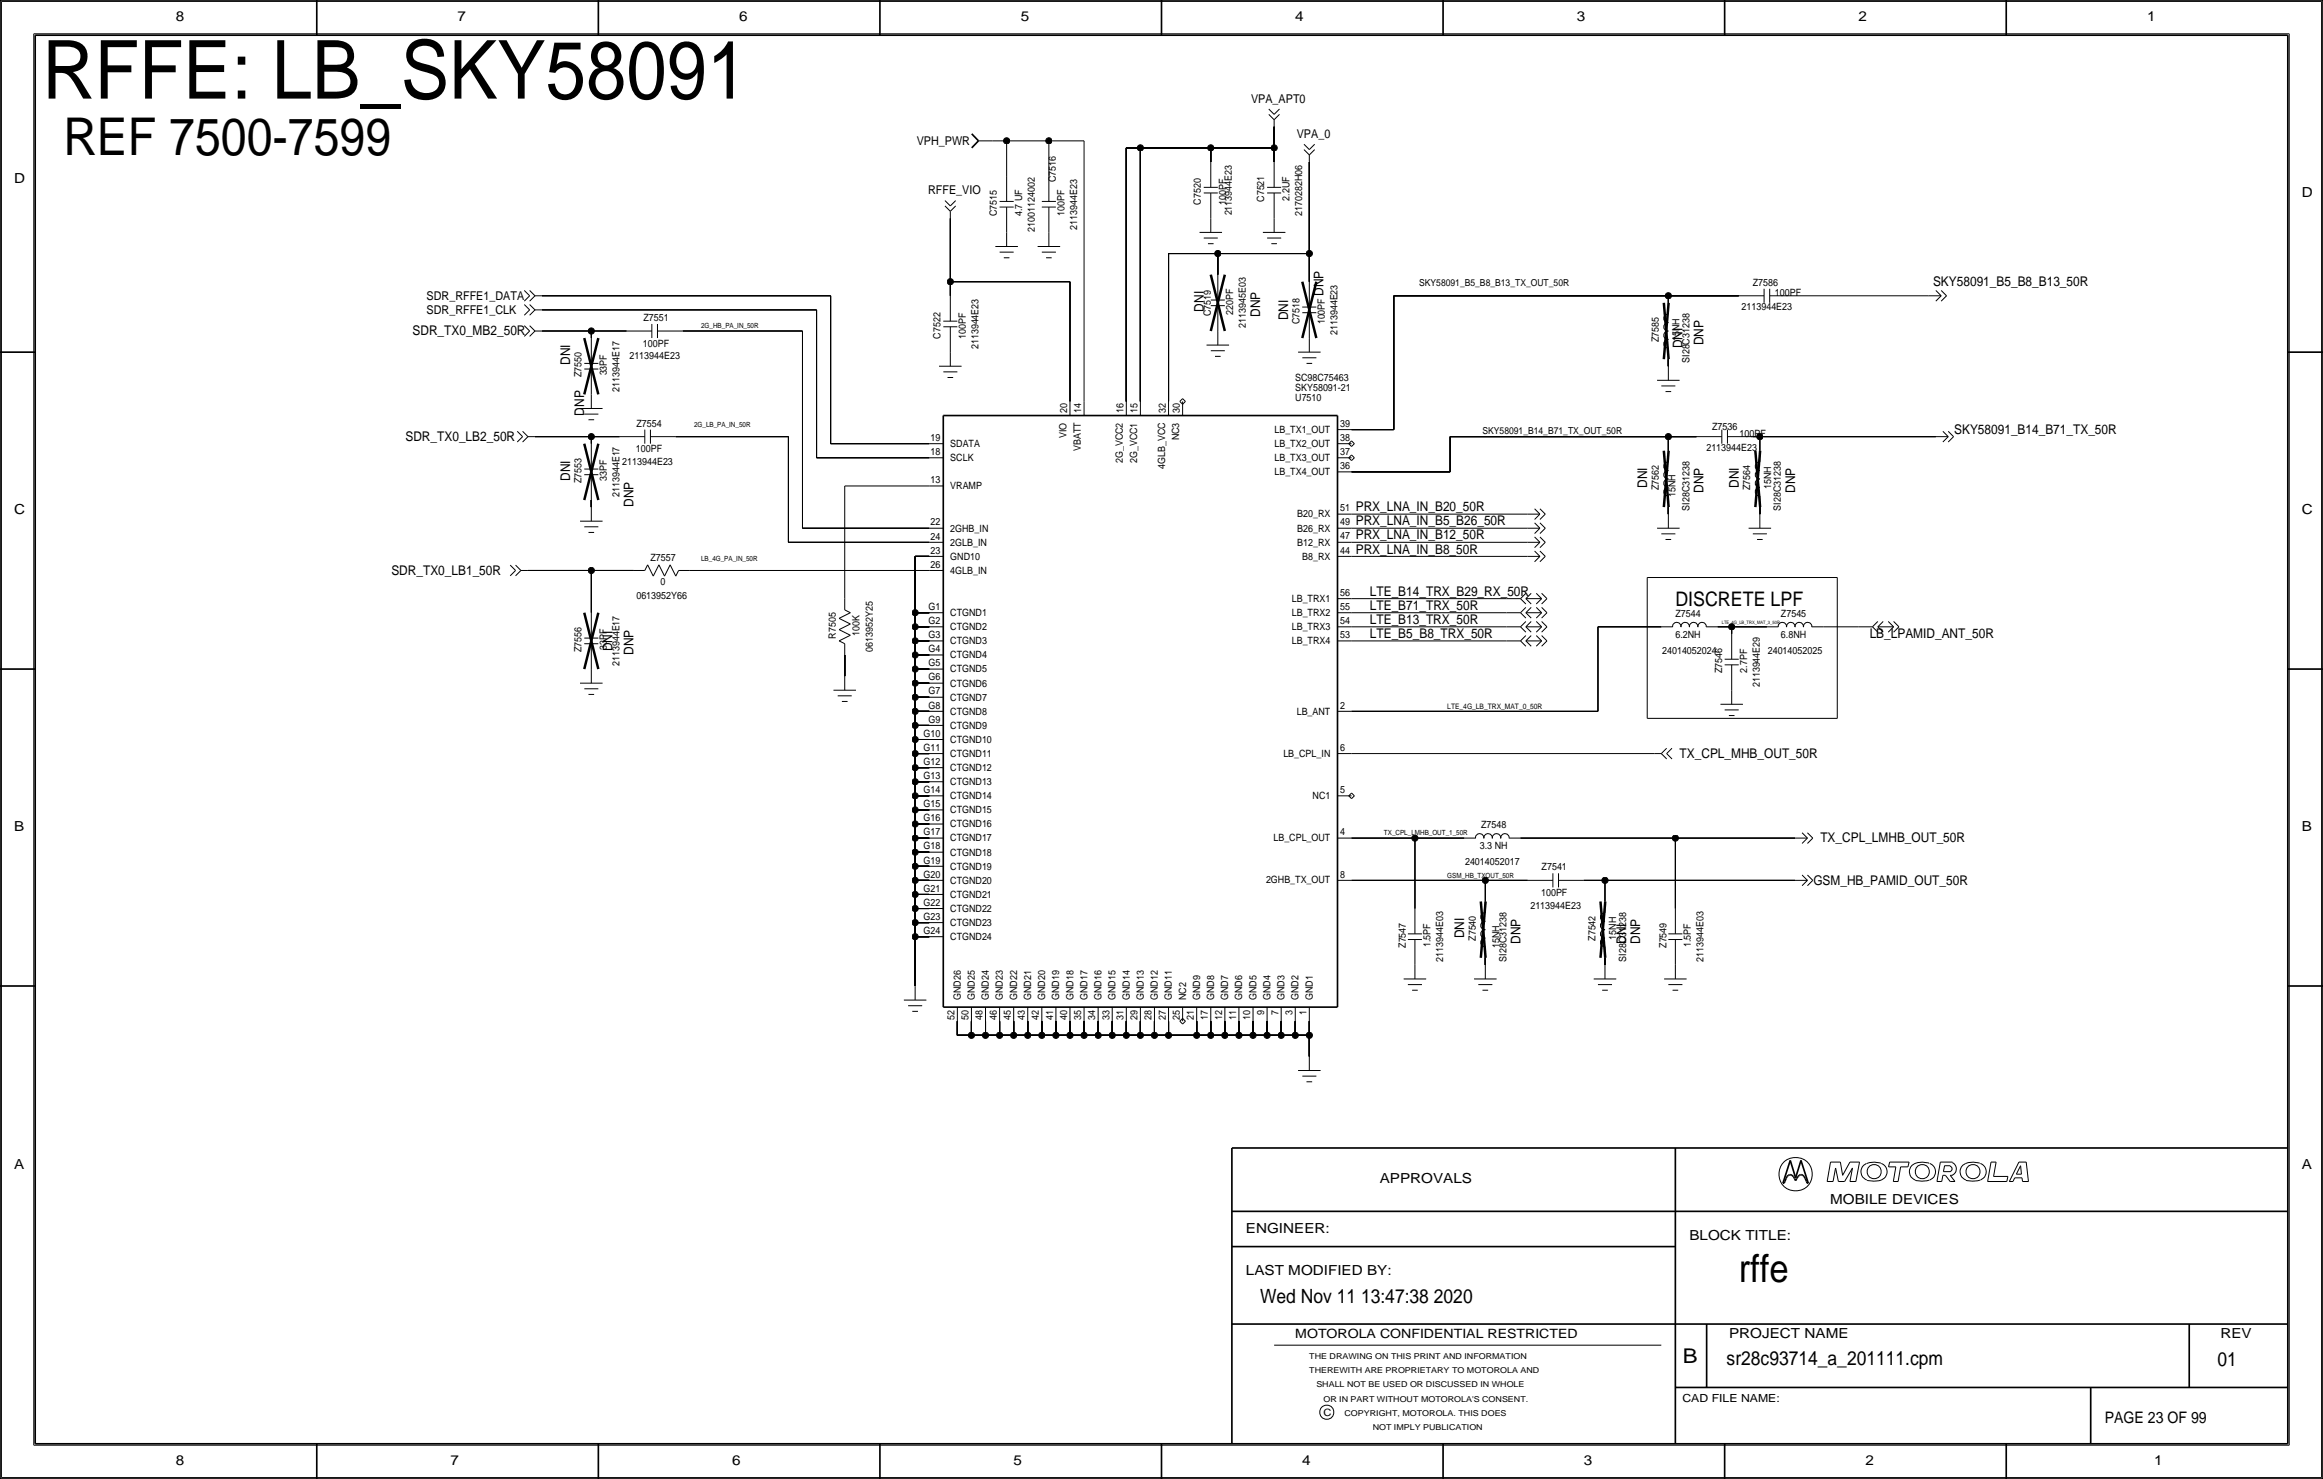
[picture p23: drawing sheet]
<svg xmlns="http://www.w3.org/2000/svg" width="419mm" height="267mm" viewBox="0 0 419 267" stroke-linecap="round" stroke-linejoin="round" font-family="sans-serif">
<defs><g id="words">
<text font-size="14.7" x="7.6" y="17.8">RFFE: LB_SKY58091</text>
<text font-size="9.4" x="11.4" y="27.9">REF 7500-7599</text>
<text font-size="7" x="313.7" y="231.1">rffe</text>
<text font-size="3.7" x="303.6" y="245.7">B</text>
<text font-size="3.6" x="302.3" y="109.2">DISCRETE LPF</text>
<g font-size="3.5">
<text x="227.3" y="234.9">Wed Nov 11 13:47:38 2020</text>
<text x="311.5" y="246.2">sr28c93714_a_201111.cpm</text>
<text x="400" y="246.4">01</text>
</g>
<text font-size="2.9" x="379.7" y="256.5">PAGE 23 OF 99</text>
<g font-size="2.5">
<text x="31.7" y="3.8">8</text>
<text x="82.6" y="3.8">7</text>
<text x="133.3" y="3.8">6</text>
<text x="184.1" y="3.8">5</text>
<text x="233.7" y="3.8">4</text>
<text x="284.5" y="3.8">3</text>
<text x="335.3" y="3.8">2</text>
<text x="387.3" y="3.8">1</text>
<text x="2.5" y="33">D</text>
<text x="415.3" y="35.6">D</text>
<text x="2.5" y="92.7">C</text>
<text x="415.3" y="92.7">C</text>
<text x="2.5" y="149.9">B</text>
<text x="415.3" y="149.9">B</text>
<text x="2.5" y="210.8">A</text>
<text x="248.9" y="213.4">APPROVALS</text>
<text x="415.3" y="210.8">A</text>
<text x="330.2" y="217.2">MOBILE DEVICES</text>
<text x="224.8" y="222.2">ENGINEER:</text>
<text x="304.8" y="223.5">BLOCK TITLE:</text>
<text x="224.8" y="229.9">LAST MODIFIED BY:</text>
<text x="312" y="241.2">PROJECT NAME</text>
<text x="400.6" y="241.3">REV</text>
<text x="31.7" y="264.2">8</text>
<text x="81.3" y="264.2">7</text>
<text x="132.1" y="264.2">6</text>
<text x="182.9" y="264.2">5</text>
<text x="234.9" y="264.2">4</text>
<text x="285.8" y="264.2">3</text>
<text x="336.5" y="264.2">2</text>
<text x="388.6" y="264.2">1</text>
</g>
<g font-size="2.4">
<text x="238.8" y="53.3" transform="rotate(-90 238.8 53.3)">DNP</text>
<text x="348.7" y="51.6">SKY58091_B5_B8_B13_50R</text>
<text x="217.2" y="56.2" transform="rotate(-90 217.2 56.2)">DNI</text>
<text x="227.3" y="57.2" transform="rotate(-90 227.3 57.2)">DNP</text>
<text x="232.4" y="57.7" transform="rotate(-90 232.4 57.7)">DNI</text>
<text x="74.4" y="60.5">SDR_TX0_MB2_50R</text>
<text x="102.9" y="65.8" transform="rotate(-90 102.9 65.8)">DNI</text>
<text x="303.5" y="62.8" transform="rotate(-90 303.5 62.8)">DNI</text>
<text x="307.3" y="62.2" transform="rotate(-90 307.3 62.2)">DNP</text>
<text x="105.4" y="74.9" transform="rotate(-90 105.4 74.9)">DNP</text>
<text x="73.2" y="79.5">SDR_TX0_LB2_50R</text>
<text x="352.6" y="78.2">SKY58091_B14_B71_TX_50R</text>
<text x="102.9" y="86.7" transform="rotate(-90 102.9 86.7)">DNI</text>
<text x="297.2" y="88" transform="rotate(-90 297.2 88)">DNI</text>
<text x="307.3" y="88.9" transform="rotate(-90 307.3 88.9)">DNP</text>
<text x="313.7" y="88" transform="rotate(-90 313.7 88)">DNI</text>
<text x="323.8" y="88.9" transform="rotate(-90 323.8 88.9)">DNP</text>
<text x="114.3" y="91.4" transform="rotate(-90 114.3 91.4)">DNP</text>
<text x="244.6" y="92.2">PRX_LNA_IN_B20_50R</text>
<text x="244.6" y="94.7">PRX_LNA_IN_B5_B26_50R</text>
<text x="244.6" y="99.8">PRX_LNA_IN_B8_50R</text>
<text x="244.6" y="97.3">PRX_LNA_IN_B12_50R</text>
<text x="70.6" y="103.6">SDR_TX0_LB1_50R</text>
<text x="247.1" y="107.4">LTE_B14_TRX_B29_RX_50R</text>
<text x="247.1" y="112.5">LTE_B13_TRX_50R</text>
<text x="247.1" y="110">LTE_B71_TRX_50R</text>
<text x="110.5" y="117.4" transform="rotate(-90 110.5 117.4)">DNI</text>
<text x="114.3" y="118.1" transform="rotate(-90 114.3 118.1)">DNP</text>
<text x="247.1" y="115.1">LTE_B5_B8_TRX_50R</text>
<text x="337.3" y="115.1">LB_LPAMID_ANT_50R</text>
<text x="303" y="136.7">TX_CPL_MHB_OUT_50R</text>
<text x="328.4" y="151.9">TX_CPL_LMHB_OUT_50R</text>
<text x="327.2" y="159.5">GSM_HB_PAMID_OUT_50R</text>
<text x="264.2" y="169.2" transform="rotate(-90 264.2 169.2)">DNI</text>
<text x="274.3" y="170.2" transform="rotate(-90 274.3 170.2)">DNP</text>
<text x="293.4" y="170.2" transform="rotate(-90 293.4 170.2)">DNI</text>
<text x="295.9" y="170.2" transform="rotate(-90 295.9 170.2)">DNP</text>
</g>
<text font-size="2.3" x="233.7" y="241.3">MOTOROLA CONFIDENTIAL RESTRICTED</text>
<g font-size="2.2">
<text x="225.7" y="18.5">VPA_APT0</text>
<text x="165.4" y="26.2">VPH_PWR</text>
<text x="234" y="24.9">VPA_0</text>
<text x="167.5" y="35.1">RFFE_VIO</text>
<text x="77" y="54.1">SDR_RFFE1_DATA</text>
<text x="77" y="56.6">SDR_RFFE1_CLK</text>
</g>
<text font-size="2" x="303.5" y="252.7">CAD FILE NAME:</text>
<g font-size="1.8">
<text x="190.5" y="32.9" transform="rotate(-90 190.5 32.9)">C7516</text>
<text x="179.8" y="38.9" transform="rotate(-90 179.8 38.9)">C7515</text>
<text x="184.4" y="39" transform="rotate(-90 184.4 39)">4.7 UF</text>
<text x="186.7" y="41.8" transform="rotate(-90 186.7 41.8)">21001124002</text>
<text x="192" y="38.9" transform="rotate(-90 192 38.9)">100PF</text>
<text x="194.3" y="41.4" transform="rotate(-90 194.3 41.4)">2113944E23</text>
<text x="216.7" y="36.9" transform="rotate(-90 216.7 36.9)">C7520</text>
<text x="221.2" y="36.9" transform="rotate(-90 221.2 36.9)">100PF</text>
<text x="222.2" y="38.9" transform="rotate(-90 222.2 38.9)">2113944E23</text>
<text x="228.1" y="36.4" transform="rotate(-90 228.1 36.4)">C7521</text>
<text x="232.7" y="36.2" transform="rotate(-90 232.7 36.2)">2.2UF</text>
<text x="234.9" y="38.9" transform="rotate(-90 234.9 38.9)">2170282H06</text>
<text x="316.2" y="51.6">Z7586</text>
<text x="320.2" y="53.3">100PF</text>
<text x="116.1" y="57.9">Z7551</text>
<text x="218.4" y="57" transform="rotate(-90 218.4 57)">C7519</text>
<text x="222.5" y="56.7" transform="rotate(-90 222.5 56.7)">220PF</text>
<text x="224.8" y="59.2" transform="rotate(-90 224.8 59.2)">2113945E03</text>
<text x="234.4" y="58.5" transform="rotate(-90 234.4 58.5)">C7518</text>
<text x="239" y="58.5" transform="rotate(-90 239 58.5)">100PF</text>
<text x="314.2" y="55.9">2113944E23</text>
<text x="113.5" y="64.8">2113944E23</text>
<text x="116" y="62.5">100PF</text>
<text x="169.7" y="61" transform="rotate(-90 169.7 61)">C7522</text>
<text x="174.2" y="61" transform="rotate(-90 174.2 61)">100PF</text>
<text x="176.5" y="63" transform="rotate(-90 176.5 63)">2113944E23</text>
<text x="241.3" y="60.4" transform="rotate(-90 241.3 60.4)">2113944E23</text>
<text x="299.3" y="61.7" transform="rotate(-90 299.3 61.7)">Z7585</text>
<text x="303" y="61.5" transform="rotate(-90 303 61.5)">15NH</text>
<text x="304.8" y="65.4" transform="rotate(-90 304.8 65.4)">SI28C31238</text>
<text x="104.9" y="68.1" transform="rotate(-90 104.9 68.1)">Z7550</text>
<text x="109.5" y="67.7" transform="rotate(-90 109.5 67.7)">33PF</text>
<text x="111.8" y="70.6" transform="rotate(-90 111.8 70.6)">2113944E17</text>
<text x="233.7" y="70.6">SKY58091-21</text>
<text x="233.7" y="68.7">SC98C75463</text>
<text x="114.8" y="77">Z7554</text>
<text x="192.5" y="74.4" transform="rotate(-90 192.5 74.4)">20</text>
<text x="195.1" y="74.4" transform="rotate(-90 195.1 74.4)">14</text>
<text x="202.7" y="74.4" transform="rotate(-90 202.7 74.4)">16</text>
<text x="205.2" y="74.4" transform="rotate(-90 205.2 74.4)">15</text>
<text x="210.3" y="74.4" transform="rotate(-90 210.3 74.4)">32</text>
<text x="212.9" y="74.4" transform="rotate(-90 212.9 74.4)">30</text>
<text x="233.7" y="72.4">U7510</text>
<text x="241.8" y="77">39</text>
<text x="308.9" y="77.5">Z7536</text>
<text x="112.3" y="83.8">2113944E23</text>
<text x="114.7" y="81.5">100PF</text>
<text x="167.9" y="79.5">19</text>
<text x="167.9" y="82">18</text>
<text x="171.4" y="83.2">SCLK</text>
<text x="171.4" y="80.6">SDATA</text>
<text x="192.4" y="79" transform="rotate(-90 192.4 79)">VIO</text>
<text x="195" y="81.4" transform="rotate(-90 195 81.4)">VBATT</text>
<text x="202.6" y="83.5" transform="rotate(-90 202.6 83.5)">2G_VCC2</text>
<text x="205.1" y="83.5" transform="rotate(-90 205.1 83.5)">2G_VCC1</text>
<text x="212.7" y="79.4" transform="rotate(-90 212.7 79.4)">NC3</text>
<text x="229.9" y="80.6">LB_TX2_OUT</text>
<text x="229.9" y="78.1">LB_TX1_OUT</text>
<text x="229.9" y="83.2">LB_TX3_OUT</text>
<text x="241.8" y="79.5">38</text>
<text x="241.8" y="82">37</text>
<text x="307.9" y="81.3">2113944E23</text>
<text x="313.9" y="78.7">100PF</text>
<text x="104.9" y="87.1" transform="rotate(-90 104.9 87.1)">Z7553</text>
<text x="109.5" y="86.8" transform="rotate(-90 109.5 86.8)">33PF</text>
<text x="111.8" y="89.7" transform="rotate(-90 111.8 89.7)">2113944E17</text>
<text x="167.9" y="87.1">13</text>
<text x="171.4" y="88.2">VRAMP</text>
<text x="210.2" y="84.6" transform="rotate(-90 210.2 84.6)">4GLB_VCC</text>
<text x="229.9" y="85.7">LB_TX4_OUT</text>
<text x="241.8" y="84.6">36</text>
<text x="299.3" y="88.4" transform="rotate(-90 299.3 88.4)">Z7562</text>
<text x="302.3" y="89.7" transform="rotate(-90 302.3 89.7)">15NH</text>
<text x="315.8" y="88.4" transform="rotate(-90 315.8 88.4)">Z7564</text>
<text x="319.5" y="88.2" transform="rotate(-90 319.5 88.2)">15NH</text>
<text x="167.9" y="94.7">22</text>
<text x="171.4" y="95.9">2GHB_IN</text>
<text x="234" y="95.9">B26_RX</text>
<text x="234" y="93.3">B20_RX</text>
<text x="241.8" y="92.2">51</text>
<text x="241.8" y="94.7">49</text>
<text x="304.8" y="92.1" transform="rotate(-90 304.8 92.1)">SI28C31238</text>
<text x="321.3" y="92.1" transform="rotate(-90 321.3 92.1)">SI28C31238</text>
<text x="117.4" y="101.1">Z7557</text>
<text x="167.9" y="97.3">24</text>
<text x="167.9" y="99.8">23</text>
<text x="171.4" y="100.9">GND10</text>
<text x="171.4" y="98.4">2GLB_IN</text>
<text x="234" y="98.4">B12_RX</text>
<text x="234.9" y="100.9">B8_RX</text>
<text x="241.8" y="99.8">44</text>
<text x="241.8" y="97.3">47</text>
<text x="114.8" y="108">0613952Y66</text>
<text x="119.2" y="105.5">0</text>
<text x="167.9" y="102.4">26</text>
<text x="171.4" y="103.5">4GLB_IN</text>
<text x="241.8" y="107.4">56</text>
<text x="167.5" y="112.5">G2</text>
<text x="167.5" y="110">G1</text>
<text x="171.4" y="113.6">CTGND2</text>
<text x="171.4" y="111.1">CTGND1</text>
<text x="233.1" y="108.6">LB_TRX1</text>
<text x="233.1" y="113.6">LB_TRX3</text>
<text x="233.1" y="111.1">LB_TRX2</text>
<text x="241.8" y="110">55</text>
<text x="241.8" y="112.5">54</text>
<text x="302.3" y="111.3">Z7544</text>
<text x="321.3" y="111.3">Z7545</text>
<text x="104.9" y="117.6" transform="rotate(-90 104.9 117.6)">Z7556</text>
<text x="109.5" y="117.2" transform="rotate(-90 109.5 117.2)">33PF</text>
<text x="150.8" y="115.1" transform="rotate(-90 150.8 115.1)">R7505</text>
<text x="155" y="114.7" transform="rotate(-90 155 114.7)">100K</text>
<text x="157.5" y="117.6" transform="rotate(-90 157.5 117.6)">0613952Y25</text>
<text x="167.5" y="115.1">G3</text>
<text x="167.5" y="117.6">G4</text>
<text x="171.4" y="116.2">CTGND3</text>
<text x="171.4" y="118.7">CTGND4</text>
<text x="233.1" y="116.2">LB_TRX4</text>
<text x="241.8" y="115.1">53</text>
<text x="299.9" y="117.9">24014052024</text>
<text x="302.3" y="115.1">6.2NH</text>
<text x="318.9" y="117.9">24014052025</text>
<text x="321.3" y="115.1">6.8NH</text>
<text x="111.8" y="120.1" transform="rotate(-90 111.8 120.1)">2113944E17</text>
<text x="167.5" y="120.1">G5</text>
<text x="167.5" y="122.7">G6</text>
<text x="167.5" y="125.2">G7</text>
<text x="171.4" y="121.3">CTGND5</text>
<text x="171.4" y="123.8">CTGND6</text>
<text x="310.7" y="121.4" transform="rotate(-90 310.7 121.4)">Z7546</text>
<text x="315.2" y="121.3" transform="rotate(-90 315.2 121.3)">2.7PF</text>
<text x="317.5" y="123.9" transform="rotate(-90 317.5 123.9)">2113944E29</text>
<text x="167.5" y="127.8">G8</text>
<text x="167.5" y="130.3">G9</text>
<text x="171.4" y="131.4">CTGND9</text>
<text x="171.4" y="128.9">CTGND8</text>
<text x="171.4" y="126.3">CTGND7</text>
<text x="233.9" y="128.9">LB_ANT</text>
<text x="241.8" y="127.8">2</text>
<text x="166.6" y="132.8">G10</text>
<text x="166.6" y="135.4">G11</text>
<text x="166.6" y="137.9">G12</text>
<text x="171.4" y="136.5">CTGND11</text>
<text x="171.4" y="134">CTGND10</text>
<text x="231.5" y="136.5">LB_CPL_IN</text>
<text x="241.8" y="135.4">6</text>
<text x="166.6" y="140.5">G13</text>
<text x="166.6" y="143">G14</text>
<text x="171.4" y="139">CTGND12</text>
<text x="171.4" y="141.6">CTGND13</text>
<text x="241.8" y="143">5</text>
<text x="166.6" y="145.5">G15</text>
<text x="166.6" y="148.1">G16</text>
<text x="171.4" y="149.2">CTGND16</text>
<text x="171.4" y="146.7">CTGND15</text>
<text x="171.4" y="144.1">CTGND14</text>
<text x="236.8" y="144.1">NC1</text>
<text x="267.2" y="149.4">Z7548</text>
<text x="166.6" y="150.6">G17</text>
<text x="166.6" y="153.2">G18</text>
<text x="166.6" y="155.7">G19</text>
<text x="171.4" y="154.3">CTGND18</text>
<text x="171.4" y="151.7">CTGND17</text>
<text x="229.7" y="151.7">LB_CPL_OUT</text>
<text x="241.8" y="150.6">4</text>
<text x="264.3" y="156">24014052017</text>
<text x="267" y="153.2">3.3 NH</text>
<text x="166.6" y="158.3">G20</text>
<text x="166.6" y="160.8">G21</text>
<text x="171.4" y="161.9">CTGND21</text>
<text x="171.4" y="159.4">CTGND20</text>
<text x="171.4" y="156.8">CTGND19</text>
<text x="228.4" y="159.3">2GHB_TX_OUT</text>
<text x="241.8" y="158.3">8</text>
<text x="278" y="161.5">100PF</text>
<text x="278.1" y="157">Z7541</text>
<text x="166.6" y="163.3">G22</text>
<text x="166.6" y="165.9">G23</text>
<text x="171.4" y="167">CTGND23</text>
<text x="171.4" y="164.4">CTGND22</text>
<text x="276.1" y="163.8">2113944E23</text>
<text x="166.6" y="168.4">G24</text>
<text x="171.4" y="169.5">CTGND24</text>
<text x="253.6" y="170.9" transform="rotate(-90 253.6 170.9)">Z7547</text>
<text x="258.1" y="170.8" transform="rotate(-90 258.1 170.8)">1.5PF</text>
<text x="260.3" y="173.5" transform="rotate(-90 260.3 173.5)">2113944E03</text>
<text x="266.2" y="169.7" transform="rotate(-90 266.2 169.7)">Z7540</text>
<text x="270.5" y="171" transform="rotate(-90 270.5 171)">15NH</text>
<text x="271.8" y="173.4" transform="rotate(-90 271.8 173.4)">SI28C31238</text>
<text x="287.8" y="169.7" transform="rotate(-90 287.8 169.7)">Z7542</text>
<text x="291.6" y="169.4" transform="rotate(-90 291.6 169.4)">15NH</text>
<text x="293.4" y="173.4" transform="rotate(-90 293.4 173.4)">SI28C31238</text>
<text x="300.6" y="170.9" transform="rotate(-90 300.6 170.9)">Z7549</text>
<text x="305.1" y="170.8" transform="rotate(-90 305.1 170.8)">1.5PF</text>
<text x="307.3" y="173.5" transform="rotate(-90 307.3 173.5)">2113944E03</text>
<text x="172.2" y="183.9" transform="rotate(-90 172.2 183.9)">52</text>
<text x="173.3" y="180.3" transform="rotate(-90 173.3 180.3)">GND26</text>
<text x="174.7" y="183.9" transform="rotate(-90 174.7 183.9)">50</text>
<text x="175.9" y="180.3" transform="rotate(-90 175.9 180.3)">GND25</text>
<text x="177.3" y="183.9" transform="rotate(-90 177.3 183.9)">48</text>
<text x="178.4" y="180.3" transform="rotate(-90 178.4 180.3)">GND24</text>
<text x="179.8" y="183.9" transform="rotate(-90 179.8 183.9)">46</text>
<text x="181" y="180.3" transform="rotate(-90 181 180.3)">GND23</text>
<text x="182.4" y="183.9" transform="rotate(-90 182.4 183.9)">45</text>
<text x="183.5" y="180.3" transform="rotate(-90 183.5 180.3)">GND22</text>
<text x="184.9" y="183.9" transform="rotate(-90 184.9 183.9)">43</text>
<text x="186" y="180.3" transform="rotate(-90 186 180.3)">GND21</text>
<text x="187.4" y="183.9" transform="rotate(-90 187.4 183.9)">42</text>
<text x="188.6" y="180.3" transform="rotate(-90 188.6 180.3)">GND20</text>
<text x="190" y="183.9" transform="rotate(-90 190 183.9)">41</text>
<text x="191.1" y="180.3" transform="rotate(-90 191.1 180.3)">GND19</text>
<text x="192.5" y="183.9" transform="rotate(-90 192.5 183.9)">40</text>
<text x="193.7" y="180.3" transform="rotate(-90 193.7 180.3)">GND18</text>
<text x="195.1" y="183.9" transform="rotate(-90 195.1 183.9)">35</text>
<text x="196.2" y="180.3" transform="rotate(-90 196.2 180.3)">GND17</text>
<text x="197.6" y="183.9" transform="rotate(-90 197.6 183.9)">34</text>
<text x="198.7" y="180.3" transform="rotate(-90 198.7 180.3)">GND16</text>
<text x="200.1" y="183.9" transform="rotate(-90 200.1 183.9)">33</text>
<text x="201.3" y="180.3" transform="rotate(-90 201.3 180.3)">GND15</text>
<text x="202.7" y="183.9" transform="rotate(-90 202.7 183.9)">31</text>
<text x="203.8" y="180.3" transform="rotate(-90 203.8 180.3)">GND14</text>
<text x="205.2" y="183.9" transform="rotate(-90 205.2 183.9)">29</text>
<text x="206.4" y="180.3" transform="rotate(-90 206.4 180.3)">GND13</text>
<text x="207.8" y="183.9" transform="rotate(-90 207.8 183.9)">28</text>
<text x="208.9" y="180.3" transform="rotate(-90 208.9 180.3)">GND12</text>
<text x="210.3" y="183.9" transform="rotate(-90 210.3 183.9)">27</text>
<text x="211.4" y="180.3" transform="rotate(-90 211.4 180.3)">GND11</text>
<text x="212.9" y="183.9" transform="rotate(-90 212.9 183.9)">25</text>
<text x="214" y="180.3" transform="rotate(-90 214 180.3)">NC2</text>
<text x="215.4" y="183.9" transform="rotate(-90 215.4 183.9)">21</text>
<text x="216.5" y="180.3" transform="rotate(-90 216.5 180.3)">GND9</text>
<text x="217.9" y="183.9" transform="rotate(-90 217.9 183.9)">17</text>
<text x="219.1" y="180.3" transform="rotate(-90 219.1 180.3)">GND8</text>
<text x="220.5" y="183.9" transform="rotate(-90 220.5 183.9)">12</text>
<text x="221.6" y="180.3" transform="rotate(-90 221.6 180.3)">GND7</text>
<text x="223" y="183.9" transform="rotate(-90 223 183.9)">11</text>
<text x="224.1" y="180.3" transform="rotate(-90 224.1 180.3)">GND6</text>
<text x="225.5" y="183.9" transform="rotate(-90 225.5 183.9)">10</text>
<text x="226.7" y="180.3" transform="rotate(-90 226.7 180.3)">GND5</text>
<text x="228.1" y="183" transform="rotate(-90 228.1 183)">9</text>
<text x="229.2" y="180.3" transform="rotate(-90 229.2 180.3)">GND4</text>
<text x="230.6" y="183" transform="rotate(-90 230.6 183)">7</text>
<text x="231.8" y="180.3" transform="rotate(-90 231.8 180.3)">GND3</text>
<text x="233.2" y="183" transform="rotate(-90 233.2 183)">3</text>
<text x="234.3" y="180.3" transform="rotate(-90 234.3 180.3)">GND2</text>
<text x="235.7" y="183" transform="rotate(-90 235.7 183)">1</text>
<text x="236.8" y="180.3" transform="rotate(-90 236.8 180.3)">GND1</text>
<text x="238.8" y="255.3">C</text>
</g>
<g font-size="1.7">
<text x="256" y="51.6">SKY58091_B5_B8_B13_TX_OUT_50R</text>
<text x="267.5" y="78.2">SKY58091_B14_B71_TX_OUT_50R</text>
</g>
<g font-size="1.5">
<text x="236.2" y="245.1">THE DRAWING ON THIS PRINT AND INFORMATION</text>
<text x="236.2" y="247.6">THEREWITH ARE PROPRIETARY TO MOTOROLA AND</text>
<text x="237.5" y="250.2">SHALL NOT BE USED OR DISCUSSED IN WHOLE</text>
<text x="238.8" y="252.7">OR IN PART WITHOUT MOTOROLA'S CONSENT.</text>
<text x="242.6" y="255.3">COPYRIGHT, MOTOROLA. THIS DOES</text>
<text x="247.6" y="257.8">NOT IMPLY PUBLICATION</text>
</g>
<text font-size="1.4" x="261.1" y="127.8">LTE_4G_LB_TRX_MAT_0_50R</text>
<g font-size="1.3">
<text x="126.5" y="59.2">2G_HB_PA_IN_50R</text>
<text x="125.2" y="77">2G_LB_PA_IN_50R</text>
<text x="126.5" y="101.1">LB_4G_PA_IN_50R</text>
<text x="249.7" y="150.6">TX_CPL_LMHB_OUT_1_50R</text>
<text x="261.1" y="158.2">GSM_HB_TXOUT_50R</text>
</g>
<text font-size=".8" x="310.6" y="112.5">LTE_4G_LB_TRX_MAT_3_50R</text>
</g></defs>
<!-- layer: Nets -->
<g fill="none" stroke="#000" stroke-width=".18">
<path d="M171.4 39.4v11.4zM179.1 25.4h2.5zM181.6 25.4v6.4zM181.6 25.4h7.6zM189.2 25.4v6.4zM189.2 25.4h6.4zM195.6 25.4v47zM203.2 26.7v45.7zM203.2 26.7h2.5zM205.7 26.7v45.7zM205.7 26.7h12.7zM218.4 26.7v2.5z"/>
<path d="M218.4 26.7h11.5zM229.9 26.7v2.5zM229.9 22.9v3.8zM236.2 29.2v16.5zM97.8 55.9h49.5zM97.8 53.3h52.1zM97.8 59.7h8.9zM106.7 59.7v1.3zM106.7 59.7h6.3zM123.2 59.7h21.6zM144.8 59.7v35.5zM147.3 55.9v26.7z"/>
<path d="M149.9 53.3v26.7zM171.4 50.8v2.5zM171.4 50.8h21.6zM193 50.8v21.6zM210.8 45.7v26.7zM210.8 45.7h8.9zM219.7 45.7v3.8zM219.7 45.7h16.5zM236.2 45.7v5.1zM251.5 53.3v24.2zM251.5 53.3h49.5zM301 53.3v1.3z"/>
<path d="M301 53.3h12.7zM323.8 53.3h24.2zM96.5 78.7h10.2zM106.7 78.7v1.3zM106.7 78.7h5.1zM121.9 78.7h20.3zM142.2 78.7v19.1zM243.8 77.5h7.7zM261.6 78.7v6.4zM261.6 78.7h39.4zM301 64.8v1.2zM301 78.7v2.6z"/>
<path d="M301 78.7h5.1zM316.2 78.7h1.3zM317.5 78.7v2.6zM317.5 78.7h31.7zM106.7 90.2v1.2zM142.2 97.8h25.4zM144.8 95.2h22.8zM147.3 82.6h20.3zM149.9 80h17.7zM152.4 87.6v20.4zM152.4 87.6h15.2zM243.8 97.8h31.8z"/>
<path d="M243.8 95.2h31.8zM243.8 92.7h31.8zM243.8 85.1h17.8zM301 91.4v1.3zM317.5 91.4v1.3zM95.2 102.9h11.5zM106.7 102.9v7.6zM106.7 102.9h7.6zM124.5 102.9h43.1zM152.4 118.1v3.8zM165.1 100.3v10.2zM165.1 110.5v2.5z"/>
<path d="M165.1 113v2.6zM165.1 115.6v2.5zM165.1 118.1v2.5zM165.1 100.3h2.5zM165.1 110.5h2.5zM165.1 113h2.5zM165.1 115.6h2.5zM165.1 118.1h2.5zM243.8 108h28zM243.8 115.6h28zM243.8 100.3h31.8zM243.8 110.5h28z"/>
<path d="M243.8 113h28zM288.3 113v15.3zM288.3 113h11.4zM297.2 104.1v25.4zM297.2 104.1h34.3zM309.9 113h2.5zM312.4 113v1.3zM312.4 113h6.4zM328.9 113h6.4zM331.5 104.1v25.4zM165.1 120.7v2.5zM165.1 123.2v2.5z"/>
<path d="M165.1 125.7v2.6zM165.1 128.3v2.5zM165.1 130.8v2.5zM165.1 133.3v2.6zM165.1 135.9v2.5zM165.1 138.4v2.6zM165.1 120.7h2.5zM165.1 123.2h2.5zM165.1 125.7h2.5zM165.1 128.3h2.5zM165.1 130.8h2.5zM165.1 133.3h2.5z"/>
<path d="M165.1 135.9h2.5zM165.1 138.4h2.5zM243.8 135.9h54.6zM243.8 128.3h44.5zM297.2 129.5h34.3zM165.1 141v2.5zM165.1 143.5v2.5zM165.1 146.1v2.5zM165.1 148.6v2.5zM165.1 151.1v2.6zM165.1 153.7v2.5zM165.1 156.2v2.5z"/>
<path d="M165.1 158.8v2.5zM165.1 141h2.5zM165.1 143.5h2.5zM165.1 146.1h2.5zM165.1 148.6h2.5zM165.1 151.1h2.5zM165.1 153.7h2.5zM165.1 156.2h2.5zM165.1 158.8h2.5zM243.8 151.1h11.5zM243.8 158.8h24.2zM255.3 151.1v12.7z"/>
<path d="M255.3 151.1h8.9zM268 158.8v3.8zM268 158.8h7.6zM274.3 151.1h28zM285.8 158.8h3.8zM289.6 158.8v3.8zM289.6 158.8h34.2zM302.3 151.1v12.7zM302.3 151.1h21.5zM165.1 168.9v8.9zM165.1 166.4v2.5zM165.1 163.8v2.6z"/>
<path d="M165.1 161.3v2.5zM165.1 168.9h2.5zM165.1 166.4h2.5zM165.1 163.8h2.5zM165.1 161.3h2.5zM268 172.7v1.3zM289.6 172.7v1.3zM172.7 184.1v2.6zM172.7 186.7h2.6zM175.3 184.1v2.6zM175.3 186.7h2.5zM177.8 184.1v2.6z"/>
<path d="M177.8 186.7h2.5zM180.3 184.1v2.6zM180.3 186.7h2.6zM182.9 184.1v2.6zM182.9 186.7h2.5zM185.4 184.1v2.6zM185.4 186.7h2.6zM188 184.1v2.6zM188 186.7h2.5zM190.5 184.1v2.6zM190.5 186.7h2.5zM193 184.1v2.6z"/>
<path d="M193 186.7h2.6zM195.6 184.1v2.6zM195.6 186.7h2.5zM198.1 184.1v2.6zM198.1 186.7h2.6zM200.7 184.1v2.6zM200.7 186.7h2.5zM203.2 184.1v2.6zM203.2 186.7h2.5zM205.7 184.1v2.6zM205.7 186.7h2.6zM208.3 184.1v2.6z"/>
<path d="M208.3 186.7h2.5zM210.8 184.1v2.6zM210.8 186.7h5.1zM215.9 184.1v2.6zM215.9 186.7h2.5zM218.4 184.1v2.6zM218.4 186.7h2.6zM221 184.1v2.6zM221 186.7h2.5zM223.5 184.1v2.6zM223.5 186.7h2.6zM226.1 184.1v2.6z"/>
<path d="M226.1 186.7h2.5zM228.6 184.1v2.6zM228.6 186.7h2.5zM231.1 184.1v2.6zM231.1 186.7h2.6zM233.7 184.1v2.6zM233.7 186.7h2.5zM236.2 186.7v3.8zM236.2 184.1v2.6z"/>
</g>
<g fill="#000" stroke="#000" stroke-width=".18">
<circle cx="181.6" cy="25.4" r=".56"/>
<circle cx="189.2" cy="25.4" r=".56"/>
<circle cx="205.7" cy="26.7" r=".56"/>
<circle cx="218.4" cy="26.7" r=".56"/>
<circle cx="229.9" cy="26.7" r=".56"/>
<circle cx="106.7" cy="59.7" r=".56"/>
<circle cx="171.4" cy="50.8" r=".56"/>
<circle cx="219.7" cy="45.7" r=".56"/>
<circle cx="236.2" cy="45.7" r=".56"/>
<circle cx="301" cy="53.3" r=".56"/>
<circle cx="106.7" cy="78.7" r=".56"/>
<circle cx="301" cy="78.7" r=".56"/>
<circle cx="317.5" cy="78.7" r=".56"/>
<circle cx="106.7" cy="102.9" r=".56"/>
<circle cx="165.1" cy="115.6" r=".56"/>
<circle cx="165.1" cy="118.1" r=".56"/>
<circle cx="165.1" cy="113" r=".56"/>
<circle cx="165.1" cy="110.5" r=".56"/>
<circle cx="312.4" cy="113" r=".56"/>
<circle cx="165.1" cy="130.8" r=".56"/>
<circle cx="165.1" cy="133.3" r=".56"/>
<circle cx="165.1" cy="135.9" r=".56"/>
<circle cx="165.1" cy="138.4" r=".56"/>
<circle cx="165.1" cy="128.3" r=".56"/>
<circle cx="165.1" cy="120.6" r=".56"/>
<circle cx="165.1" cy="125.7" r=".56"/>
<circle cx="165.1" cy="123.2" r=".56"/>
<circle cx="165.1" cy="156.2" r=".56"/>
<circle cx="165.1" cy="143.5" r=".56"/>
<circle cx="165.1" cy="146" r=".56"/>
<circle cx="165.1" cy="148.6" r=".56"/>
<circle cx="165.1" cy="158.7" r=".56"/>
<circle cx="165.1" cy="153.7" r=".56"/>
<circle cx="165.1" cy="141" r=".56"/>
<circle cx="165.1" cy="151.1" r=".56"/>
<circle cx="255.3" cy="151.1" r=".56"/>
<circle cx="268" cy="158.7" r=".56"/>
<circle cx="289.6" cy="158.7" r=".56"/>
<circle cx="302.3" cy="151.1" r=".56"/>
<circle cx="165.1" cy="168.9" r=".56"/>
<circle cx="165.1" cy="161.3" r=".56"/>
<circle cx="165.1" cy="166.4" r=".56"/>
<circle cx="165.1" cy="163.8" r=".56"/>
<circle cx="175.3" cy="186.7" r=".56"/>
<circle cx="177.8" cy="186.7" r=".56"/>
<circle cx="180.3" cy="186.7" r=".56"/>
<circle cx="182.9" cy="186.7" r=".56"/>
<circle cx="185.4" cy="186.7" r=".56"/>
<circle cx="188" cy="186.7" r=".56"/>
<circle cx="190.5" cy="186.7" r=".56"/>
<circle cx="193" cy="186.7" r=".56"/>
<circle cx="195.6" cy="186.7" r=".56"/>
<circle cx="198.1" cy="186.7" r=".56"/>
<circle cx="200.7" cy="186.7" r=".56"/>
<circle cx="203.2" cy="186.7" r=".56"/>
<circle cx="205.7" cy="186.7" r=".56"/>
<circle cx="208.3" cy="186.7" r=".56"/>
<circle cx="210.8" cy="186.7" r=".56"/>
<circle cx="215.9" cy="186.7" r=".56"/>
<circle cx="218.4" cy="186.7" r=".56"/>
<circle cx="221" cy="186.7" r=".56"/>
<circle cx="223.5" cy="186.7" r=".56"/>
<circle cx="226.1" cy="186.7" r=".56"/>
<circle cx="228.6" cy="186.7" r=".56"/>
<circle cx="231.1" cy="186.7" r=".56"/>
<circle cx="233.7" cy="186.7" r=".56"/>
<circle cx="236.2" cy="186.7" r=".56"/>
</g>
<!-- layer: Components -->
<g fill="none" stroke="#000" stroke-width=".18">
<path d="M228.9 19.7l1 .9zM170.5 36.2l1 .9zM170.5 37.1l1 1zM171.4 37.1l1-.9zM171.4 38.1l1-1zM171.4 38.1v1.3zM176.5 25.4h2.6zM180.3 37.3h2.6zM180.3 36.3h2.6zM181.6 37.3v4.6zM181.6 31.8v4.5zM188 37.3h2.5z"/>
<path d="M188 36.3h2.5zM189.2 37.3v4.6zM189.2 31.8v4.5zM217.2 33.8h2.5zM217.2 34.8h2.5zM218.4 39.4v2.5zM218.4 29.2v4.6zM218.4 34.8v4.6zM228.6 34.8h2.5zM228.6 33.8h2.5zM228.9 20.6l1 1zM229.9 39.4v2.5z"/>
<path d="M229.9 34.8v4.6zM229.9 29.2v4.6zM229.9 20.6l.9-.9zM229.9 21.6l.9-1zM229.9 21.6v1.3zM235.3 26l.9 1zM235.3 27l.9 .9zM236.2 27.9v1.3zM237.2 26l-1 1zM237.2 27l-1 .9zM94.6 52.4l1 .9zM94.6 54.9l1 1z"/>
<path d="M94.6 58.7l1 1zM94.6 56.8l1-.9zM95.6 52.4l.9 .9zM95.6 54.9l.9 1zM95.6 59.7l-1 1zM95.6 58.7l.9 1zM95.6 56.8l.9-.9zM95.6 53.3l-1 1zM96.5 59.7l-.9 1zM96.5 59.7h1.3zM96.5 53.3h1.3zM96.5 55.9h1.3z"/>
<path d="M96.5 53.3l-.9 1zM113 59.7h4.6zM117.6 58.4v2.6zM118.6 59.7h4.6zM118.6 58.4v2.6zM170.2 57.9h2.5zM170.2 58.9h2.5zM171.4 53.3v4.6zM171.4 58.9v4.6zM179.6 44.5h4zM180.3 45.5h2.6zM181.1 46.5h1z"/>
<path d="M181.6 41.9v2.6zM187.2 44.5h4.1zM188 45.5h2.5zM188.7 46.5h1zM189.2 41.9v2.6zM216.4 41.9h4.1zM217.2 42.9h2.5zM217.9 43.9h1zM218.4 55.1h2.6zM218.4 54.1h2.6zM219.7 55.1v4.6zM219.7 49.5v4.6z"/>
<path d="M219.7 59.7v2.5zM227.8 41.9h4.1zM228.6 42.9h2.5zM229.4 43.9h1zM234.9 55.4h2.6zM235 56.4h2.5zM236.2 50.8v4.6zM236.2 56.4v4.6zM301 54.6v2zM301 58.2a.74 .74 0 0 0-.8 .8 .74 .74 0 0 0 .8 .7M301 59.7a.74 .74 0 0 0-.8 .8 .74 .74 0 0 0 .8 .7M301 56.7a.74 .74 0 0 0-.8 .7 .74 .74 0 0 0 .8 .8"/>
<path d="M313.7 53.3h4.6zM318.3 52.1v2.5zM319.3 52.1v2.5zM319.3 53.3h4.5zM348 53.3h2.2zM349.2 54.3l1-1zM349.2 52.4l1 .9zM350.2 54.3l1-1zM350.2 52.4l1 .9zM93.3 77.8l1 .9zM94.3 78.7l-1 1zM94.3 77.8l1 .9z"/>
<path d="M95.2 78.7l-.9 1zM95.2 78.7h1.3zM104.6 73.7h4.1zM105.4 66.5h2.5zM105.4 74.7h2.5zM105.4 65.5h2.5zM106.2 75.7h1zM106.7 71.1v2.6zM106.7 66.5v4.6zM106.7 61v4.5zM111.8 78.7h4.5zM116.3 77.5v2.5z"/>
<path d="M117.3 78.7h4.6zM117.3 77.5v2.5zM169.4 66h4.1zM170.2 67.1h2.5zM170.9 68.1h1.1zM171.4 63.5v2.5zM193 72.4v2.5zM195.6 72.4v2.5zM203.2 72.4v2.5zM205.7 72.4v2.5zM210.8 72.4v2.5zM212.9 72.4l.5-.5z"/>
<path d="M212.9 72.4l.5 .5zM213.4 72.4v2.5zM213.4 71.9l.5 .5zM213.9 72.4l-.5 .5zM217.7 62.2h4zM218.4 63.2h2.6zM219.2 64.3h1zM234.2 63.5h4.1zM235 64.5h2.5zM235.7 65.5h1zM236.2 61v2.5zM241.3 77.5h2.5z"/>
<path d="M243.8 79.5l.5 .5zM299 68.6h4zM299.7 69.6h2.6zM300.5 70.6h1zM301 66v2.6zM301 62.7v2.1zM301 61.3a.74 .74 0 0 0-.8 .7 .74 .74 0 0 0 .8 .7M306.1 78.7h4.5zM310.6 77.5v2.5zM311.7 77.5v2.5zM311.7 78.7h4.5zM349.2 78.7h2.3z"/>
<path d="M350.5 79.7l1-1zM350.5 77.8l1 .9zM351.5 79.7l1-1zM351.5 77.8l1 .9zM104.6 94h4.1zM105.4 85.6h2.5zM105.4 95h2.5zM105.4 84.6h2.5zM106.2 96h1zM106.7 91.4v2.6zM106.7 85.6v4.6zM106.7 80v4.6z"/>
<path d="M167.6 87.6h2.6zM167.6 82.6h2.6zM167.6 80h2.6zM167.6 95.2h2.6zM167.6 97.8h2.6zM241.3 97.8h2.5zM241.3 95.2h2.5zM241.3 92.7h2.5zM241.3 85.1h2.5zM241.3 82.6h2.5zM241.3 80h2.5zM243.3 82.6l.5-.6z"/>
<path d="M243.3 80l.5-.5zM243.3 82.6l.5 .5zM243.3 80l.5 .5zM243.8 82l.5 .5zM244.3 82.6l-.5 .5zM244.3 80l-.5 .5zM275.6 97.8h2.2zM275.6 95.2h2.2zM275.6 92.7h2.2zM276.9 98.8l.9-1zM276.9 99.4l.9 .9zM276.9 96.8l.9 1z"/>
<path d="M276.9 94.3l.9 1zM276.9 91.7l.9 1zM277.8 98.8l1-1zM277.8 99.4l1 .9zM277.8 96.8l1 1zM277.8 94.3l1 1zM277.8 95.2l-.9 1zM277.8 91.7l1 1zM277.8 92.7l-.9 1zM278.8 95.2l-1 1zM278.8 92.7l-1 1zM299 95.2h4z"/>
<path d="M299.7 96.3h2.6zM300.5 97.3h1zM301 89.4v2zM301 81.3v2zM301 92.7v2.5zM301 84.9a.74 .74 0 0 0-.8 .7 .74 .74 0 0 0 .8 .8M301 87.9a.74 .74 0 0 0-.8 .8 .74 .74 0 0 0 .8 .7M301 86.4a.74 .74 0 0 0-.8 .7 .74 .74 0 0 0 .8 .8M301 83.4a.74 .74 0 0 0-.8 .7 .74 .74 0 0 0 .8 .7M315.5 95.2h4zM316.2 96.3h2.6zM317 97.3h1z"/>
<path d="M317.5 92.7v2.5zM317.5 89.4v2zM317.5 81.3v2zM317.5 84.9a.74 .74 0 0 0-.8 .7 .74 .74 0 0 0 .8 .8M317.5 87.9a.74 .74 0 0 0-.8 .8 .74 .74 0 0 0 .8 .7M317.5 86.4a.74 .74 0 0 0-.8 .7 .74 .74 0 0 0 .8 .8M317.5 83.4a.74 .74 0 0 0-.8 .7 .74 .74 0 0 0 .8 .7M92 101.9l1 1zM93 102.9l-1 .9zM93 101.9l1 1zM94 102.9l-1 .9zM94 102.9h1.2z"/>
<path d="M105.4 116.1h2.5zM105.4 115.1h2.5zM106.7 116.1v4.6zM106.7 110.5v4.6zM114.3 102.9h2zM116.8 101.9l1.1 2zM116.8 101.9l-.5 1zM118.9 101.9l-1 2zM118.9 101.9l1 2zM120.9 101.9l-1 2zM120.9 101.9l1 2zM122.4 102.9l-.5 1z"/>
<path d="M122.4 102.9h2.1zM151.4 115.6l1 .5zM151.4 113.5l2 1.1zM151.4 113.5l2-1zM151.4 111.5l2-1zM151.4 115.6l2-1zM151.4 111.5l2 1zM152.4 108v2zM152.4 116.1v2zM152.4 110l1 .5zM167.6 118.1h2.6zM167.6 115.6h2.6z"/>
<path d="M167.6 113h2.6zM167.6 110.5h2.6zM167.6 100.3h2.6zM167.6 102.9h2.6zM241.3 115.6h2.5zM241.3 113h2.5zM241.3 110.5h2.5zM241.3 108h2.5zM241.3 100.3h2.5zM271.8 108h2.5zM271.8 113h2.5zM271.8 110.5h2.5z"/>
<path d="M271.8 115.6h2.5zM274.3 108l1-1zM274.3 113l1-.9zM274.3 115.6l1-1zM274.3 108l1 .9zM274.3 113l1 1zM274.3 110.5l1 1zM274.3 115.6l1 .9zM275.3 108l1-1zM275.3 113l1-.9zM275.3 115.6l1-1zM275.3 108l1 .9z"/>
<path d="M275.3 108h2.8zM275.3 113l1 1zM275.3 113h2.8zM275.3 110.5l1 1zM275.3 110.5h2.8zM275.3 109.5l-1 1zM275.3 115.6l1 .9zM275.3 115.6h2.8zM275.6 100.3h2.2zM276.3 109.5l-1 1zM277.2 116.5l.9-.9zM277.2 107l.9 1z"/>
<path d="M277.2 112.1l.9 .9zM277.2 109.5l.9 1zM277.2 114.6l.9 1zM277.8 100.3l-.9 1zM278.1 116.5l1-.9zM278.1 108l-.9 .9zM278.1 107l1 1zM278.1 113l-.9 1zM278.1 112.1l1 .9zM278.1 110.5l-.9 1zM278.1 109.5l1 1zM278.1 114.6l1 1z"/>
<path d="M278.8 100.3l-1 1zM279.1 108l-1 .9zM279.1 113l-1 1zM279.1 110.5l-1 1zM299.7 113h2.1zM301.8 113.1a.75 .75 0 0 1 .7-.9 .75 .75 0 0 1 .7 .9M303.3 113.1a.75 .75 0 0 1 .7-.9 .75 .75 0 0 1 .7 .9M304.8 113.1a.75 .75 0 0 1 .7-.9 .75 .75 0 0 1 .8 .9M306.3 113.1a.75 .75 0 0 1 .8-.9 .75 .75 0 0 1 .7 .9M307.8 113h2.1zM311.1 119.9h2.6zM311.2 118.9h2.5z"/>
<path d="M312.4 119.9v4.6zM312.4 114.3v4.6zM318.8 113h2zM320.8 113.1a.75 .75 0 0 1 .7-.9 .75 .75 0 0 1 .8 .9M322.3 113.1a.75 .75 0 0 1 .8-.9 .75 .75 0 0 1 .7 .9M323.8 113.1a.75 .75 0 0 1 .8-.9 .75 .75 0 0 1 .7 .9M325.4 113.1a.75 .75 0 0 1 .7-.9 .75 .75 0 0 1 .7 .9M326.9 113h2zM335.3 113h2.5zM337.8 113l1 1zM337.8 113l1-.9zM338.8 113l1 1z"/>
<path d="M338.8 113l1-.9zM338.8 113h2.8zM340.7 112.1l.9 .9zM340.7 114l.9-1zM341.6 112.1l1 .9zM341.6 114l1-1zM104.6 123.2h4.1zM105.4 124.2h2.5zM106.2 125.2h1zM106.7 120.7v2.5zM150.4 124.5h4zM151.1 125.5h2.6z"/>
<path d="M151.9 126.5h1zM152.4 121.9v2.6zM167.6 138.4h2.6zM167.6 135.9h2.6zM167.6 133.3h2.6zM167.6 130.8h2.6zM167.6 128.3h2.6zM167.6 125.7h2.6zM167.6 123.2h2.6zM167.6 120.7h2.6zM241.3 135.9h2.5zM241.3 128.3h2.5z"/>
<path d="M298.5 135.9h1.2zM299.7 135.9l1 1zM300.7 135.9l1 1zM300.7 134.9l-1 1zM301.7 134.9l-1 1zM310.4 127h4.1zM311.2 128h2.5zM311.9 129h1zM312.4 124.5v2.5zM167.6 158.8h2.6zM167.6 156.2h2.6zM167.6 153.7h2.6z"/>
<path d="M167.6 151.1h2.6zM167.6 148.6h2.6zM167.6 146.1h2.6zM167.6 143.5h2.6zM167.6 141h2.6zM241.3 158.8h2.5zM241.3 151.1h2.5zM241.3 143.5h2.5zM243.3 143.5l.5-.5zM243.3 143.5l.5 .5zM243.8 143l.5 .5zM244.3 143.5l-.5 .5z"/>
<path d="M264.2 151.1h2zM266.2 151.2a.75 .75 0 0 1 .7-.9 .75 .75 0 0 1 .8 .9M267.7 151.2a.75 .75 0 0 1 .8-.9 .75 .75 0 0 1 .7 .9M269.2 151.2a.75 .75 0 0 1 .8-.9 .75 .75 0 0 1 .7 .9M270.8 151.2a.75 .75 0 0 1 .7-.9 .75 .75 0 0 1 .7 .9M272.3 151.1h2zM275.6 158.8h4.6zM280.2 157.5v2.5zM281.2 157.5v2.5zM281.2 158.8h4.6zM323.8 158.8h2.3zM323.8 151.1h2.3z"/>
<path d="M325.1 157.8l1 1zM325.1 150.2l1 .9zM325.1 159.7l1-1zM325.1 152.1l1-1zM326.1 157.8l1 1zM326.1 150.2l1 .9zM326.1 159.7l1-1zM326.1 152.1l1-1zM165.1 177.8v2.5zM167.6 168.9h2.6zM167.6 166.4h2.6zM167.6 163.8h2.6z"/>
<path d="M167.6 161.3h2.6zM253.2 176.5h4.1zM254 169.4h2.5zM254 177.5h2.5zM254 168.4h2.5zM254.8 178.6h1zM255.3 174v2.5zM255.3 169.4v4.6zM255.3 163.8v4.6zM265.9 176.5h4.1zM266.7 177.5h2.5zM267.5 178.6h1z"/>
<path d="M268 170.7v2zM268 162.6v2zM268 174v2.5zM268 166.2a.74 .74 0 0 0-.9 .7 .74 .74 0 0 0 .9 .7M268 169.2a.74 .74 0 0 0-.9 .8 .74 .74 0 0 0 .9 .7M268 167.7a.74 .74 0 0 0-.9 .7 .74 .74 0 0 0 .9 .8M268 164.6a.74 .74 0 0 0-.9 .8 .74 .74 0 0 0 .9 .7M287.5 176.5h4.1zM288.3 177.5h2.5zM289.1 178.6h1zM289.6 170.7v2zM289.6 162.6v2z"/>
<path d="M289.6 174v2.5zM289.6 166.2a.74 .74 0 0 0-.9 .7 .74 .74 0 0 0 .9 .7M289.6 169.2a.74 .74 0 0 0-.9 .8 .74 .74 0 0 0 .9 .7M289.6 167.7a.74 .74 0 0 0-.9 .7 .74 .74 0 0 0 .9 .8M289.6 164.6a.74 .74 0 0 0-.9 .8 .74 .74 0 0 0 .9 .7M300.2 176.5h4.1zM301 169.4h2.5zM301 177.5h2.5zM301 168.4h2.5zM301.8 178.6h1zM302.3 174v2.5zM302.3 169.4v4.6z"/>
<path d="M302.3 163.8v4.6zM163.1 180.3h4zM163.8 181.4h2.6zM164.6 182.4h1zM172.7 181.6v2.5zM175.3 181.6v2.5zM177.8 181.6v2.5zM180.3 181.6v2.5zM182.9 181.6v2.5zM185.4 181.6v2.5zM188 181.6v2.5zM190.5 181.6v2.5z"/>
<path d="M193 181.6v2.5zM195.6 181.6v2.5zM198.1 181.6v2.5zM200.7 181.6v2.5zM203.2 181.6v2.5zM205.7 181.6v2.5zM208.3 181.6v2.5zM210.8 181.6v2.5zM212.9 184.1l.5-.5zM212.9 184.2l.5 .5zM213.4 181.6v2.5zM213.4 183.6l.5 .5z"/>
<path d="M213.9 184.1l-.5 .6zM215.9 181.6v2.5zM218.4 181.6v2.5zM221 181.6v2.5zM223.5 181.6v2.5zM226.1 181.6v2.5zM228.6 181.6v2.5zM231.1 181.6v2.5zM233.7 181.6v2.5zM234.2 193h4.1zM235 194.1h2.5zM235.7 195.1h1z"/>
<path d="M236.2 181.6v2.5zM236.2 190.5v2.5z"/>
</g>
<g fill="none" stroke="#000" stroke-width=".45">
<path d="M218.4 49.5l2.6 10.2zM221 49.5l-2.6 10.2zM234.9 50.8l2.6 10.2zM237.5 50.8l-2.6 10.2zM300.2 54.6l.8 10.2zM301 54.6l-.8 10.2zM105.4 61l2.5 10.1zM107.9 61l-2.5 10.1zM105.4 80l2.5 10.2zM107.9 80l-2.5 10.2zM300.2 81.3l.8 10.1zM301 81.3l-.8 10.1z"/>
<path d="M316.7 81.3l.9 10.1zM317.6 81.3l-.9 10.1zM105.4 110.5l2.5 10.1zM107.9 110.5l-2.5 10.2zM267.2 162.6l.8 10.1zM268 162.6l-.8 10.1zM288.7 162.6l.9 10.1zM289.6 162.6l-.9 10.1z"/>
</g>
<path d="M175.3 24.1l1.2 1.3zM176.5 25.4l-1.2 1.3zM170.2 74.9h71.1zM170.2 74.9v106.7zM241.3 74.9v106.7zM170.2 181.6h71.1z" fill="none" stroke="#000" stroke-width=".3"/>
<!-- layer: Page Border and Title Block -->
<g fill="none" stroke="#000" stroke-width=".3">
<path d="M0 0h419.1zM0 0v266.7zM6.3 6.4h406.4zM6.3 6.4v254zM57.1 0v6.3zM107.9 0v6.3zM158.7 0v6.3zM209.5 0v6.4zM260.3 0v6.3zM311.1 0v6.3zM361.9 0v6.3zM412.7 6.4v254z"/>
<path d="M419.1 0v266.7zM0 63.5h6.3zM412.7 63.5h6.4zM0 120.7h6.3zM412.7 120.7h6.4zM0 177.8h6.3zM412.7 177.8h6.4zM222.2 207v53.3zM222.2 207h190.5zM222.2 218.4h190.5zM302.3 207v53.3zM321.7 213.4h.2z"/>
<path d="M322 213.1l-.1 .3zM322.2 212.5l-.2 .6zM322.4 212.1l-.2 .4zM322.6 211.9l.3-.1zM322.6 211.9l-.2 .2zM322.9 211.8h.2zM323 209.2l-1.3 4.2zM323 209.2l1 3.2zM323.1 211.8l.2 .1zM323.3 211.9l.2 .2zM323.5 212.1l.2 .4zM323.7 212.5l.3 .4z"/>
<path d="M324.2 212.5l-.2 .4zM324.4 212.1l-.2 .4zM324.6 211.9l.2-.1zM324.6 211.9l-.2 .2zM324.8 211.8h.3zM324.9 209.2l1.3 4.2zM324.9 209.2l-.9 3.2zM325.1 211.8l.2 .1zM325.3 211.9l.2 .2zM325.5 212.1l.2 .4zM325.7 212.5l.2 .6zM325.9 213.1l.1 .3z"/>
<path d="M326 213.4h.2zM222.2 238.8h190.5zM222.2 224.8h80.1zM307.9 238.8v11.4zM395 238.8v11.4zM302.3 250.2h110.4zM377.2 250.2v10.1zM0 266.7h419.1zM6.3 260.3h406.4zM57.1 260.3v6.4zM107.9 260.3v6.4zM158.7 260.3v6.4z"/>
<path d="M209.5 260.3v6.4zM260.3 260.3v6.4zM311.1 260.3v6.4zM361.9 260.3v6.4z"/>
</g>
<g fill="none" stroke="#000" stroke-width=".18">
<path d="M.3 .3h418.5zM.3 .3v266.1zM6.1 6.1v254.5zM6.1 6.1h406.9zM413 6.1v254.5zM418.8 .3v266.1zM329.6 213.1h1.1zM330.3 209.6h1.7zM330.3 209.5l-.7 3.6zM331.2 210.6l-.5 2.5zM331.2 210.6l.5 2.5zM331.7 213.1h1.1z"/>
<path d="M332 209.5l.4 2.4zM333.8 209.6l-1.4 2.3zM333.8 213.1h1zM333.8 209.6h1.7zM334.2 210.6l-.4 2.5zM334.2 210.6l-1.4 2.5zM335.5 209.6l-.7 3.5zM336.8 209.8a1.6 1.6 0 0 0-1.1 1.5 1.6 1.6 0 0 0 1.1 1.5M339.3 209.8l-.1-.1a4 4 0 0 0-2.4 .1M339.4 209.8a1.59 1.59 0 0 1 1.1 1.5 1.59 1.59 0 0 1-1.1 1.5 5.1 5.1 0 0 1-2.5 .1M340.7 210.4h1.3zM340.9 209.6h3.5z"/>
<path d="M340.9 209.5l-.2 .9zM341.6 213.1h.8zM342 210.4l-.4 2.7zM342.9 210.4l-.5 2.7zM342.9 210.4h1.3zM344.4 209.5l-.2 .9zM348 209.8a3.1 3.1 0 0 0-3.3 .6 1.62 1.62 0 0 0 .8 2.4M348.1 212.8a5.1 5.1 0 0 1-2.6 .1M348.1 209.8a1.59 1.59 0 0 1 1.1 1.5 1.59 1.59 0 0 1-1.1 1.5M349.5 213.1h.8zM350.1 209.6h2.1zM350.1 209.5l-.6 3.6z"/>
<path d="M350.5 211.9l-.2 1.2zM350.5 211.9h.5zM350.6 211.3h1.2zM350.8 210.2l-.2 1.1zM350.8 210.2h1zM351 211.9l.8 1.2zM351.8 210.3a.5 .5 0 0 1 .4 .5 .5 .5 0 0 1-.4 .5M351.8 213.1h.9zM351.8 211.9l.9 1.2zM351.8 211.9h.4zM352.2 209.7a1.24 1.24 0 0 1 .8 1.1 1.24 1.24 0 0 1-.8 1.1M357.2 209.8a3.1 3.1 0 0 0-3.3 .6 1.62 1.62 0 0 0 .8 2.4"/>
<path d="M357.2 212.8a5.1 5.1 0 0 1-2.5 .1M357.3 209.8a1.59 1.59 0 0 1 1 1.5 1.59 1.59 0 0 1-1 1.5M358.6 213.1h3.5zM359.2 209.6l-.6 3.5zM359.2 209.6h.9zM359.7 212.1h2.6zM360.1 209.6l-.4 2.5zM362.3 212.1l-.2 1zM362.5 213.1h.7zM363.5 212.4l-.3 .7zM363.5 212.4h1.3zM363.8 211.7h.9z"/>
<path d="M364.2 209.6l-1.7 3.5zM364.2 209.6h1.4zM364.5 210.2l-.7 1.5zM364.5 210.2l.2 1.5zM364.8 212.4l.1 .7zM364.9 213.1h1.1zM365.6 209.6l.4 3.5zM229.9 242.6h69.8zM.3 266.4h418.5zM6.1 260.6h406.9z"/>
<circle cx="324" cy="211.8" r="3"/>
<circle cx="338.1" cy="211.3" r="1.28"/>
<circle cx="346.8" cy="211.3" r="1.28"/>
<circle cx="356" cy="211.3" r="1.28"/>
<circle cx="239.4" cy="254.7" r="1.28"/>
</g>
<use href="#words"/>
</svg>
